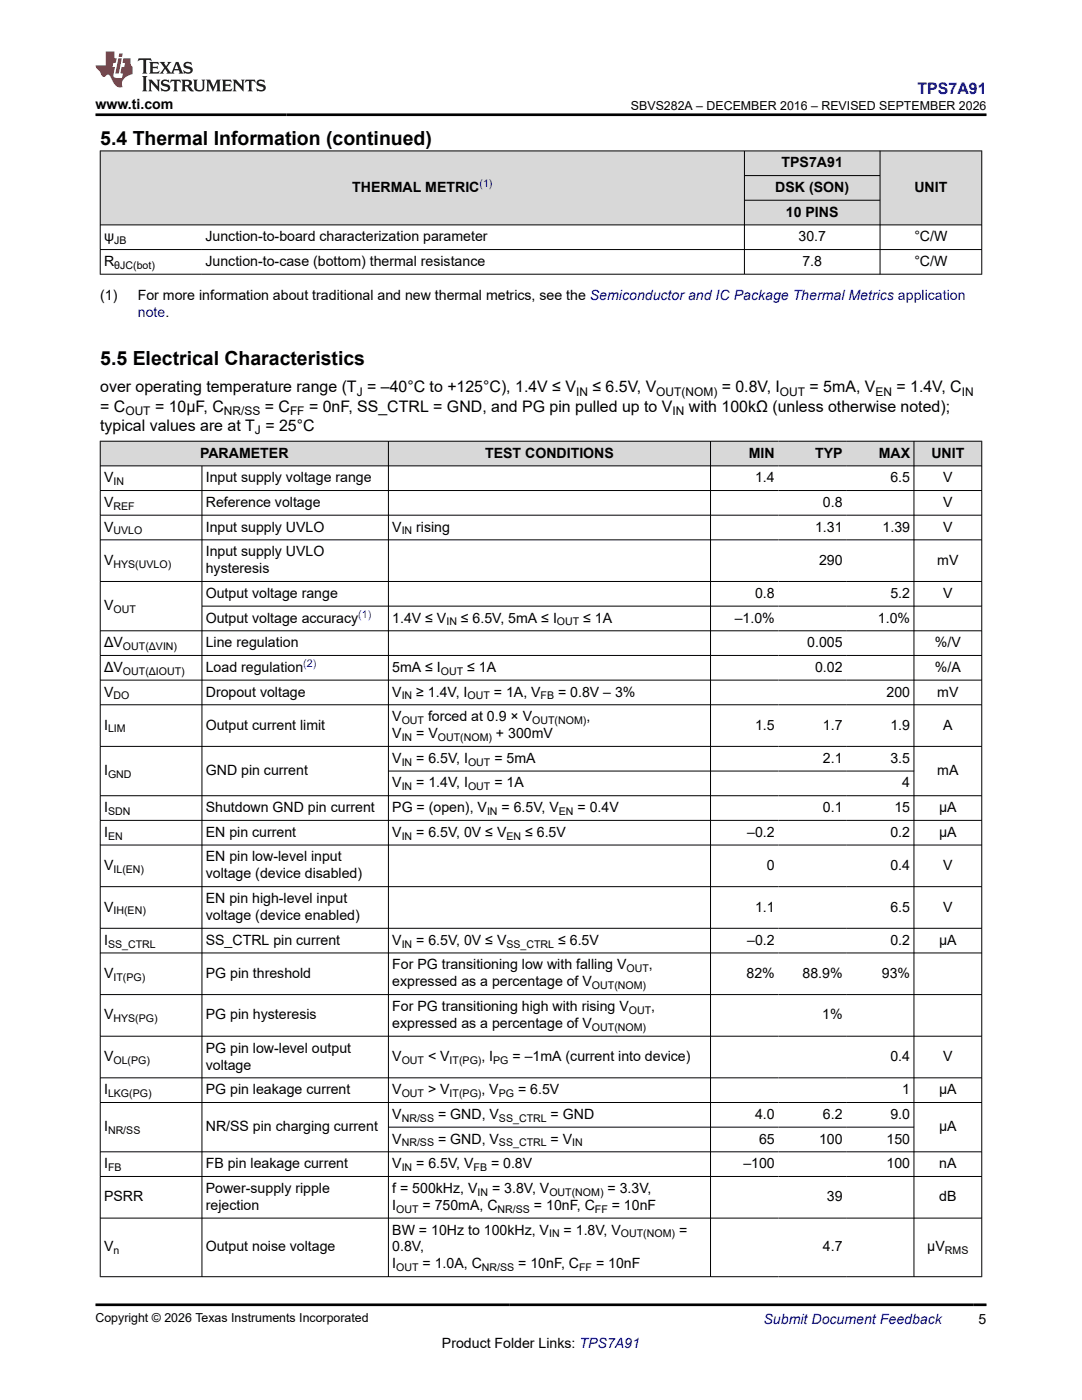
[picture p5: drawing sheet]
<svg xmlns="http://www.w3.org/2000/svg" width="216mm" height="279mm" viewBox="0 0 216 279" stroke-linecap="round" stroke-linejoin="round" font-family="sans-serif">
<defs><g id="words">
<g font-size="3.9">
<text x="20" y="28.8">5.4 Thermal Information (continued)</text>
<text x="20" y="72.9">5.5 Electrical Characteristics</text>
</g>
<text font-size="3.2" fill="#00f" x="183.1" y="18.7">TPS7A91</text>
<g font-size="3.2">
<text x="20" y="78.3">over operating temperature range (T = –40°C to +125°C), 1.4V ≤ V</text>
<text x="20" y="82.1">= C</text>
<text x="30.9" y="82.1">= 10μF, C</text>
<text x="52.8" y="82.1">= C</text>
<text x="61.7" y="82.1">= 0nF, SS_CTRL = GND, and PG pin pulled up to V</text>
<text x="118.2" y="78.3">≤ 6.5V, V</text>
<text x="137.5" y="82.1">with 100kΩ (unless otherwise noted);</text>
<text x="144" y="78.3">= 0.8V, I</text>
<text x="161.5" y="78.3">= 5mA, V</text>
<text x="178.9" y="78.3">= 1.4V, C</text>
<text x="20" y="85.9">typical values are at T = 25°C</text>
</g>
<g font-size="2.8">
<text x="19" y="21.8">www.ti.com</text>
<text x="156" y="33.4">TPS7A91</text>
<text x="70.3" y="38.3">THERMAL METRIC</text>
<text x="154.7" y="38.3">DSK (SON)</text>
<text x="182.5" y="38.3">UNIT</text>
<text x="156.8" y="43.2">10 PINS</text>
<text x="20.8" y="48.2">ψ</text>
<text x="20.8" y="53.1">R</text>
<text x="41" y="48.2">Junction-to-board characterization parameter</text>
<text x="41" y="53.1">Junction-to-case (bottom) thermal resistance</text>
<text x="159.3" y="48.2">30.7</text>
<text x="160.1" y="53.1">7.8</text>
<text x="182.4" y="48.2">°C/W</text>
<text x="182.4" y="53.1">°C/W</text>
<text x="20" y="59.9">(1)</text>
<text x="27.5" y="59.9">For more information about traditional and new thermal metrics, see the Semiconductor and IC Package Thermal Metrics application</text>
<text x="39.9" y="91.3">PARAMETER</text>
<text x="96.8" y="91.3">TEST CONDITIONS</text>
<text x="149.4" y="91.3">MIN</text>
<text x="162.6" y="91.3">TYP</text>
<text x="175.3" y="91.3">MAX</text>
<text x="185.8" y="91.3">UNIT</text>
<text x="20.8" y="96.2">V</text>
<text x="20.8" y="101.2">V</text>
<text x="41.1" y="96.2">Input supply voltage range</text>
<text x="41.1" y="101.2">Reference voltage</text>
<text x="150.7" y="96.2">1.4</text>
<text x="164.2" y="101.2">0.8</text>
<text x="177.7" y="96.2">6.5</text>
<text x="188.2" y="96.2">V</text>
<text x="188.2" y="101.2">V</text>
<text x="20.8" y="106.1">V</text>
<text x="41.1" y="106.1">Input supply UVLO</text>
<text x="78.3" y="106.1">V</text>
<text x="83.1" y="106.1">rising</text>
<text x="162.6" y="106.1">1.31</text>
<text x="176.1" y="106.1">1.39</text>
<text x="188.2" y="106.1">V</text>
<text x="20.8" y="112.7">V</text>
<text x="41.1" y="111">Input supply UVLO</text>
<text x="163.4" y="112.7">290</text>
<text x="187" y="112.7">mV</text>
<text x="41.1" y="114.4">hysteresis</text>
<text x="41.1" y="119.3">Output voltage range</text>
<text x="150.7" y="119.3">0.8</text>
<text x="177.7" y="119.3">5.2</text>
<text x="188.2" y="119.3">V</text>
<text x="20.8" y="121.8">V</text>
<text x="41.1" y="124.2">Output voltage accuracy</text>
<text x="78.3" y="124.2">1.4V ≤ V</text>
<text x="92" y="124.2">≤ 6.5V, 5mA ≤ I</text>
<text x="116.4" y="124.2">≤ 1A</text>
<text x="146.6" y="124.2">–1.0%</text>
<text x="175.2" y="124.2">1.0%</text>
<text x="20.8" y="129.2">ΔV</text>
<text x="41.1" y="129.2">Line regulation</text>
<text x="161.1" y="129.2">0.005</text>
<text x="186.5" y="129.2">%/V</text>
<text x="20.8" y="134.1">ΔV</text>
<text x="41.1" y="134.1">Load regulation</text>
<text x="78.3" y="134.1">5mA ≤ I</text>
<text x="93.2" y="134.1">≤ 1A</text>
<text x="162.6" y="134.1">0.02</text>
<text x="186.5" y="134.1">%/A</text>
<text x="20.8" y="139">V</text>
<text x="41.1" y="139">Dropout voltage</text>
<text x="78.3" y="139">V</text>
<text x="78.3" y="143.9">V</text>
<text x="83.1" y="139">≥ 1.4V, I</text>
<text x="85.4" y="143.9">forced at 0.9 × V</text>
<text x="98.5" y="139">= 1A, V</text>
<text x="111.4" y="139">= 0.8V – 3%</text>
<text x="117" y="143.9">,</text>
<text x="176.9" y="139">200</text>
<text x="187" y="139">mV</text>
<text x="20.8" y="145.6">I</text>
<text x="41.1" y="145.6">Output current limit</text>
<text x="78.3" y="147.3">V</text>
<text x="83.1" y="147.3">= V</text>
<text x="99" y="147.3">+ 300mV</text>
<text x="150.7" y="145.6">1.5</text>
<text x="164.2" y="145.6">1.7</text>
<text x="177.7" y="145.6">1.9</text>
<text x="188.2" y="145.6">A</text>
<text x="20.8" y="154.7">I</text>
<text x="41.1" y="154.7">GND pin current</text>
<text x="78.3" y="152.2">V</text>
<text x="83.1" y="152.2">= 6.5V, I</text>
<text x="98.6" y="152.2">= 5mA</text>
<text x="164.2" y="152.2">2.1</text>
<text x="177.7" y="152.2">3.5</text>
<text x="187" y="154.7">mA</text>
<text x="78.3" y="157.2">V</text>
<text x="83.1" y="157.2">= 1.4V, I</text>
<text x="98.6" y="157.2">= 1A</text>
<text x="180" y="157.2">4</text>
<text x="20.8" y="162.1">I</text>
<text x="20.8" y="167">I</text>
<text x="41.1" y="162.1">Shutdown GND pin current</text>
<text x="41.1" y="167">EN pin current</text>
<text x="78.3" y="162.1">PG = (open), V</text>
<text x="78.3" y="167">V</text>
<text x="83.1" y="167">= 6.5V, 0V ≤ V</text>
<text x="100.1" y="162.1">= 6.5V, V</text>
<text x="104.8" y="167">≤ 6.5V</text>
<text x="115.2" y="162.1">= 0.4V</text>
<text x="149.1" y="167">–0.2</text>
<text x="164.2" y="162.1">0.1</text>
<text x="177.7" y="167">0.2</text>
<text x="178.5" y="162.1">15</text>
<text x="187.4" y="162.1">µA</text>
<text x="187.4" y="167">µA</text>
<text x="20.8" y="173.6">V</text>
<text x="41.1" y="171.9">EN pin low-level input</text>
<text x="153" y="173.6">0</text>
<text x="177.7" y="173.6">0.4</text>
<text x="188.2" y="173.6">V</text>
<text x="41.1" y="175.3">voltage (device disabled)</text>
<text x="20.8" y="181.9">V</text>
<text x="41.1" y="180.2">EN pin high-level input</text>
<text x="41.1" y="183.6">voltage (device enabled)</text>
<text x="150.7" y="181.9">1.1</text>
<text x="177.7" y="181.9">6.5</text>
<text x="188.2" y="181.9">V</text>
<text x="20.8" y="188.5">I</text>
<text x="41.1" y="188.5">SS_CTRL pin current</text>
<text x="78.3" y="188.5">V</text>
<text x="83.1" y="188.5">= 6.5V, 0V ≤ V</text>
<text x="111.4" y="188.5">≤ 6.5V</text>
<text x="149.1" y="188.5">–0.2</text>
<text x="177.7" y="188.5">0.2</text>
<text x="187.4" y="188.5">µA</text>
<text x="20.8" y="195.1">V</text>
<text x="41.1" y="195.1">PG pin threshold</text>
<text x="78.3" y="196.8">expressed as a percentage of V</text>
<text x="78.3" y="193.5">For PG transitioning low with falling V</text>
<text x="129.5" y="193.5">,</text>
<text x="149" y="195.1">82%</text>
<text x="160.1" y="195.1">88.9%</text>
<text x="176" y="195.1">93%</text>
<text x="20.8" y="203.5">V</text>
<text x="41.1" y="203.5">PG pin hysteresis</text>
<text x="78.3" y="201.8">For PG transitioning high with rising V</text>
<text x="130" y="201.8">,</text>
<text x="164.1" y="203.5">1%</text>
<text x="78.3" y="205.2">expressed as a percentage of V</text>
<text x="20.8" y="211.8">V</text>
<text x="41.1" y="210.1">PG pin low-level output</text>
<text x="41.1" y="213.5">voltage</text>
<text x="78.3" y="211.8">V</text>
<text x="85.4" y="211.8">&lt; V</text>
<text x="96.1" y="211.8">, I</text>
<text x="102.3" y="211.8">= –1mA (current into device)</text>
<text x="177.7" y="211.8">0.4</text>
<text x="188.2" y="211.8">V</text>
<text x="20.8" y="218.4">I</text>
<text x="41.1" y="218.4">PG pin leakage current</text>
<text x="78.3" y="218.4">V</text>
<text x="85.4" y="218.4">&gt; V</text>
<text x="96.1" y="218.4">, V</text>
<text x="103.4" y="218.4">= 6.5V</text>
<text x="180" y="218.4">1</text>
<text x="187.4" y="218.4">µA</text>
<text x="20.8" y="225.8">I</text>
<text x="41.1" y="225.8">NR/SS pin charging current</text>
<text x="78.3" y="223.3">V</text>
<text x="87.4" y="223.3">= GND, V</text>
<text x="109.9" y="223.3">= GND</text>
<text x="150.7" y="223.3">4.0</text>
<text x="164.2" y="223.3">6.2</text>
<text x="177.7" y="223.3">9.0</text>
<text x="187.4" y="225.8">µA</text>
<text x="20.8" y="233.1">I</text>
<text x="41.1" y="233.1">FB pin leakage current</text>
<text x="78.3" y="228.2">V</text>
<text x="78.3" y="233.1">V</text>
<text x="83.1" y="233.1">= 6.5V, V</text>
<text x="87.4" y="228.2">= GND, V</text>
<text x="98" y="233.1">= 0.8V</text>
<text x="109.9" y="228.2">= V</text>
<text x="148.3" y="233.1">–100</text>
<text x="151.5" y="228.2">65</text>
<text x="163.4" y="228.2">100</text>
<text x="176.9" y="228.2">150</text>
<text x="176.9" y="233.1">100</text>
<text x="187.4" y="233.1">nA</text>
<text x="20.8" y="239.8">PSRR</text>
<text x="41.1" y="238.1">Power-supply ripple</text>
<text x="78.3" y="238.1">f = 500kHz, V</text>
<text x="98.2" y="238.1">= 3.8V, V</text>
<text x="121.2" y="238.1">= 3.3V,</text>
<text x="165" y="239.8">39</text>
<text x="187.4" y="239.8">dB</text>
<text x="41.1" y="241.5">rejection</text>
<text x="78.3" y="241.5">I</text>
<text x="84.3" y="241.5">= 750mA, C</text>
<text x="106.5" y="241.5">= 10nF, C</text>
<text x="122.1" y="241.5">= 10nF</text>
<text x="20.8" y="249.8">V</text>
<text x="41.1" y="249.8">Output noise voltage</text>
<text x="78.3" y="249.8">0.8V,</text>
<text x="78.3" y="246.4">BW = 10Hz to 100kHz, V</text>
<text x="112.5" y="246.4">= 1.8V, V</text>
<text x="135.5" y="246.4">=</text>
<text x="164.2" y="249.8">4.7</text>
<text x="185" y="249.8">µV</text>
<text x="78.3" y="253.1">I</text>
<text x="84.3" y="253.1">= 1.0A, C</text>
<text x="103.4" y="253.1">= 10nF, C</text>
<text x="118.9" y="253.1">= 10nF</text>
<text x="88.2" y="269">Product Folder Links: TPS7A91</text>
<text x="195.3" y="264.2">5</text>
</g>
<g font-size="2.8" fill="#00f">
<text x="27.5" y="63.3">note.</text>
<text x="152.4" y="264.2">Submit Document Feedback</text>
</g>
<g font-size="2.5">
<text x="125.9" y="21.9">SBVS282A – DECEMBER 2016 – REVISED SEPTEMBER 2026</text>
<text x="19" y="263.9">Copyright © 2026 Texas Instruments Incorporated</text>
</g>
<g font-size="2.4">
<text x="25" y="82.8">OUT</text>
<text x="44.7" y="82.8">NR/SS</text>
<text x="57.9" y="82.8">FF</text>
<text x="71.2" y="79">J</text>
<text x="115" y="79">IN</text>
<text x="131" y="79">OUT(NOM)</text>
<text x="134.2" y="82.8">IN</text>
<text x="155.6" y="79">OUT</text>
<text x="174.7" y="79">EN</text>
<text x="191.9" y="79">IN</text>
<text x="50.9" y="86.6">J</text>
</g>
<g font-size="2.1" fill="#00f">
<text x="95.7" y="37.4">(1)</text>
<text x="71.5" y="123.3">(1)</text>
<text x="60.5" y="133.1">(2)</text>
</g>
<g font-size="2.1">
<text x="22.8" y="48.7">JB</text>
<text x="22.8" y="53.6">θJC(bot)</text>
<text x="22.6" y="96.8">IN</text>
<text x="22.6" y="101.7">REF</text>
<text x="22.6" y="106.7">UVLO</text>
<text x="80.2" y="106.7">IN</text>
<text x="22.6" y="113.3">HYS(UVLO)</text>
<text x="22.6" y="122.3">OUT</text>
<text x="89.1" y="124.8">IN</text>
<text x="111.1" y="124.8">OUT</text>
<text x="24.5" y="129.7">OUT(ΔVIN)</text>
<text x="24.5" y="134.6">OUT(ΔIOUT)</text>
<text x="88" y="134.6">OUT</text>
<text x="22.6" y="139.6">DO</text>
<text x="80.2" y="139.6">IN</text>
<text x="93.3" y="139.6">OUT</text>
<text x="107.9" y="139.6">FB</text>
<text x="21.6" y="146.2">LIM</text>
<text x="80.2" y="144.5">OUT</text>
<text x="80.2" y="147.9">IN</text>
<text x="87.4" y="147.9">OUT(NOM)</text>
<text x="106.2" y="144.5">OUT(NOM)</text>
<text x="21.6" y="155.3">GND</text>
<text x="80.2" y="152.8">IN</text>
<text x="93.4" y="152.8">OUT</text>
<text x="80.2" y="157.7">IN</text>
<text x="93.4" y="157.7">OUT</text>
<text x="21.6" y="162.6">SDN</text>
<text x="21.6" y="167.6">EN</text>
<text x="80.2" y="167.6">IN</text>
<text x="97.2" y="162.6">IN</text>
<text x="101.1" y="167.6">EN</text>
<text x="111.5" y="162.6">EN</text>
<text x="22.6" y="174.2">IL(EN)</text>
<text x="22.6" y="182.5">IH(EN)</text>
<text x="21.6" y="189.1">SS_CTRL</text>
<text x="80.2" y="189.1">IN</text>
<text x="101.1" y="189.1">SS_CTRL</text>
<text x="22.6" y="195.7">IT(PG)</text>
<text x="118.1" y="197.4">OUT(NOM)</text>
<text x="125" y="194">OUT</text>
<text x="125.5" y="202.3">OUT</text>
<text x="22.6" y="204">HYS(PG)</text>
<text x="118.1" y="205.7">OUT(NOM)</text>
<text x="22.6" y="212.3">OL(PG)</text>
<text x="80.2" y="212.3">OUT</text>
<text x="89.7" y="212.3">IT(PG)</text>
<text x="98.4" y="212.3">PG</text>
<text x="21.6" y="218.9">LKG(PG)</text>
<text x="80.2" y="218.9">OUT</text>
<text x="89.7" y="218.9">IT(PG)</text>
<text x="99.5" y="218.9">PG</text>
<text x="21.6" y="226.3">NR/SS</text>
<text x="80.2" y="223.9">NR/SS</text>
<text x="99.6" y="223.9">SS_CTRL</text>
<text x="21.6" y="233.7">FB</text>
<text x="80.2" y="228.8">NR/SS</text>
<text x="80.2" y="233.7">IN</text>
<text x="94.5" y="233.7">FB</text>
<text x="99.6" y="228.8">SS_CTRL</text>
<text x="114.2" y="228.8">IN</text>
<text x="95.3" y="238.6">IN</text>
<text x="109.6" y="238.6">OUT(NOM)</text>
<text x="79.1" y="242">OUT</text>
<text x="99.3" y="242">NR/SS</text>
<text x="118.7" y="242">FF</text>
<text x="22.6" y="250.3">n</text>
<text x="109.6" y="246.9">IN</text>
<text x="123.9" y="246.9">OUT(NOM)</text>
<text x="188.5" y="250.3">RMS</text>
<text x="79.1" y="253.7">OUT</text>
<text x="96.2" y="253.7">NR/SS</text>
<text x="115.6" y="253.7">FF</text>
</g>
</g></defs>
<g fill="#d8d8d8">
<path d="M20.1 30.2h128.4v14.6h-128.4z" fill-rule="evenodd"/>
<path d="M148.6 30.2h26.9v4.8h-26.9z" fill-rule="evenodd"/>
<path d="M175.7 30.2h20.1v14.6h-20.1z" fill-rule="evenodd"/>
<path d="M148.6 35.1h26.9v4.8h-26.9z" fill-rule="evenodd"/>
<path d="M148.6 40h26.9v4.8h-26.9z" fill-rule="evenodd"/>
</g>
<path d="M19.9 30.1h176.1M20 30.1v24.7M148.5 30.1v24.7M148.5 35h27.2M148.5 40h27.2M175.6 30.1v24.7M195.9 30.1v24.7M19.9 44.9h176.1M19.9 49.8h176.1M19.9 54.7h176.1" fill="none" stroke="#000" stroke-width=".2"/>
<g fill="#d8d8d8">
<path d="M20.1 88.1h57.3v4.8h-57.3z" fill-rule="evenodd"/>
<path d="M77.6 88.1h64.1v4.8h-64.1z" fill-rule="evenodd"/>
<path d="M141.8 88.1h13.5v4.8h-13.5z" fill-rule="evenodd"/>
<path d="M155.3 88.1h13.5v4.8h-13.5z" fill-rule="evenodd"/>
<path d="M168.8 88.1h13.5v4.8h-13.5z" fill-rule="evenodd"/>
<path d="M182.4 88.1h13.4v4.8h-13.4z" fill-rule="evenodd"/>
</g>
<g fill="none" stroke="#000" stroke-width=".2">
<path d="M19.9 88.1h176.1M19.9 93h176.1M19.9 97.9h176.1M20 88v166.9M40.3 93v161.9M77.5 88v166.9M141.8 88v166.9M182.4 88v166.9M195.9 88v166.9M19.9 102.8h176.1M19.9 107.7h176.1M19.9 116h176.1"/>
<path d="M19.9 125.9h176.1M19.9 130.8h176.1M19.9 135.7h176.1M40.3 121h155.7M19.9 140.7h176.1M19.9 149h176.1M19.9 158.8h176.1M77.5 153.9h104.9M19.9 163.7h176.1M19.9 168.6h176.1M19.9 177h176.1M19.9 185.3h176.1"/>
<path d="M19.9 190.2h176.1M19.9 198.5h176.1M19.9 206.8h176.1M19.9 215.1h176.1M19.9 220h176.1M19.9 229.9h176.1M19.9 234.8h176.1M77.5 224.9h104.9M19.9 243.1h176.1M19.9 254.8h176.1"/>
</g>
<path d="M27.7 11.6l-.2 .6 .5-.2h.6v.1v2.2l-.2 .4h1l-.2-.4v-2.2v-.1h.5l.5 .2-.1-.6zM29.8 12.4l.2 .3v1.6l-.2 .4h1.9l.1-.6a1.08 1.08 0 0 1-1.3 .2v-.7h.6l.4 .2v-.7l-.4 .2h-.6v-.5l.2-.2a1 1 0 0 1 1 .3l-.1-.5zM31.8 12.4l1 1.1-1 1.2h.9l-.2-.2 .4-.8 .5 .8-.2 .2h1.6l-.2-.2 .1-.5h1l.1 .5-.1 .2h.9l-.2-.4-.8-1.9h-.5l-1 2.1-.8-1.1 .9-1h-.8l.2 .2-.5 .6-.3-.6 .1-.2zM35.2 12.8l.4 1h-.8zM36.8 12.5a.65 .65 0 0 0-.2 .7 .65 .65 0 0 0 .6 .5l.7 .1 .1 .3a.79 .79 0 0 1-.7 .4 .79 .79 0 0 1-.7-.5l.1 .7 .2-.1a.93 .93 0 0 0 1.1 0 .93 .93 0 0 0 .4-.9 1.46 1.46 0 0 0-1.2-.6l-.1-.3a1.09 1.09 0 0 1 1.2 .2l-.2-.6-.1 .1-.6-.2zM28.4 15.2l.2 .4v2.2l-.2 .4h1l-.2-.4v-2.2l.2-.4zM29.6 15.9l.2 .4v1.5l-.2 .4h.8l-.3-.4v-1.3l1.7 1.8v-2l.2-.4h-.8l.2 .2 .1 1.1-1.2-1.3zM32.3 16a.65 .65 0 0 0-.2 .8 .65 .65 0 0 0 .7 .4l.6 .2 .1 .2a.79 .79 0 0 1-.7 .4 .79 .79 0 0 1-.7-.5l.1 .7 .2-.1a.93 .93 0 0 0 1.1 .1 .93 .93 0 0 0 .4-1 1.46 1.46 0 0 0-1.2-.5l-.1-.4a1.09 1.09 0 0 1 1.2 .2l-.2-.6-.1 .1-.6-.1zM34.1 15.9l-.1 .6a.63 .63 0 0 1 .7-.3l.1 1.6-.3 .4h1l-.2-.4v-1.6a.66 .66 0 0 1 .8 .3l-.1-.6zM36.2 15.9l.2 .4v1.5l-.2 .4h.9l-.2-.2v-.7h.5l.1 .2a.79 .79 0 0 0 1.2 .6l-1-.9a.61 .61 0 0 0 .6-.6 .61 .61 0 0 0-.5-.7zM36.9 16.2h.2a.47 .47 0 0 1 .5 .1 .47 .47 0 0 1 .1 .5l-.2 .1-.6 .1zM38.5 15.9l.2 .2a2.27 2.27 0 0 0 .4 2 1.04 1.04 0 0 0 1.7-.7v-1.3l.2-.2h-.8l.2 .4v1.1a.6 .6 0 0 1-.6 .6 .6 .6 0 0 1-.6-.6v-1.1l.3-.4zM41.1 15.9l.2 .4v1.5l-.2 .4h.7l-.2-.4v-1.4l.9 1.9 .8-1.9v1.4l-.2 .4h1l-.3-.4v-1.5l.3-.4h-.8l-.7 1.5-.7-1.5zM44.3 15.9l.2 .4v1.5l-.2 .4h1.9l.1-.6a1.09 1.09 0 0 1-1.3 .2v-.7h.6l.4 .2v-.6l-.4 .2h-.6v-.6l.2-.1a1.01 1.01 0 0 1 1 .3l-.1-.6zM46.4 15.9l.3 .4v1.5l-.3 .4h.8l-.2-.4v-1.3l1.6 1.8v-2l.2-.4h-.7l.2 .2v1.1l-1.2-1.3zM49 15.9l-.1 .6a.63 .63 0 0 1 .8-.3v1.6l-.3 .4h1l-.2-.4v-1.6a.66 .66 0 0 1 .8 .3l-.1-.6zM51.4 16a.65 .65 0 0 0-.2 .8 .65 .65 0 0 0 .6 .4l.6 .2 .2 .2a.79 .79 0 0 1-.8 .4 .79 .79 0 0 1-.6-.5l.1 .7 .2-.1a.93 .93 0 0 0 1 .1 .93 .93 0 0 0 .5-1 1.46 1.46 0 0 0-1.3-.5l-.1-.4a1.09 1.09 0 0 1 1.3 .2l-.2-.6-.2 .1-.5-.1z" fill="#231f20"/>
<path d="M21.1 10.3v2.7h-2.1l.1 .4 .9 1a.95 .95 0 0 0 .9 .9 .59 .59 0 0 1 .6-.4 .59 .59 0 0 1 .5 .3l.4 .8a1.59 1.59 0 0 0 2.1 1.4 1.61 1.61 0 0 1 1-2.3l1-.3-.1-1.5a1.59 1.59 0 0 1-.4-1.7h-1.4l-.2 .9h.5l-.1 .9h-.5l-.2 .9v.3l.4 .1-.2 .9h-.6a.73 .73 0 0 1-1.1-.7l.3-1.5h-.5l.2-.9h.5l.2-.9h-.5v-1.3zM23.6 11.6l-.6 3.1h.7l.6-3.1zM23.8 10.7l-.1 .6h.7l.1-.6z" fill="#ed1c24"/>
<path d="M19 22.9h177.8M19 260.4h177.8" fill="none" stroke="#000" stroke-width=".53"/>
<use href="#words"/>
</svg>
